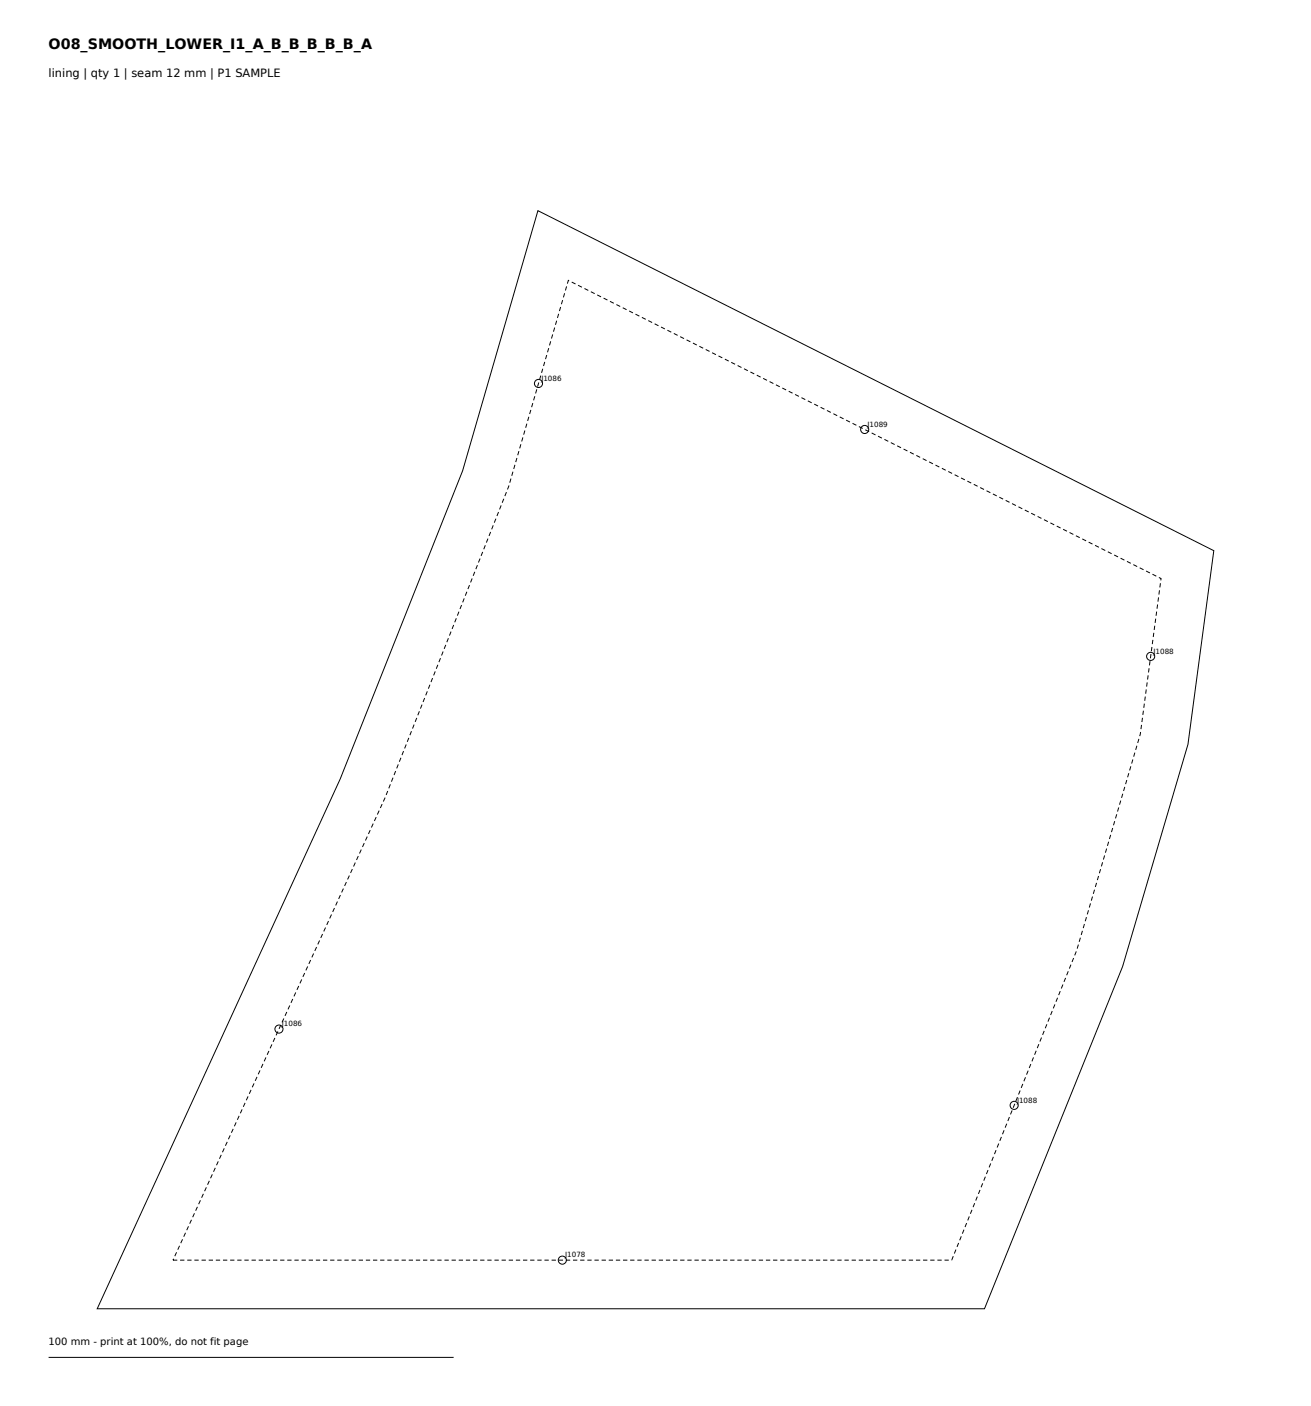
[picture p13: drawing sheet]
<svg xmlns="http://www.w3.org/2000/svg" width="324mm" height="347mm" viewBox="0 0 324 347" stroke-linecap="round" stroke-linejoin="round" font-family="sans-serif">
<defs><g id="words">
<text font-size="3.5" x="12" y="12">O08_SMOOTH_LOWER_I1_A_B_B_B_B_B_A</text>
<text font-size="2.8" x="12" y="19">lining | qty 1 | seam 12 mm | P1 SAMPLE</text>
<text font-size="2.5" x="12" y="332">100 mm - print at 100%, do not fit page</text>
<g font-size="1.8">
<text x="133.7" y="93.9">J1086</text>
<text x="214.2" y="105.3">J1089</text>
<text x="284.8" y="161.3">J1088</text>
<text x="69.6" y="253.3">J1086</text>
<text x="251.1" y="272.1">J1088</text>
<text x="139.5" y="310.3">J1078</text>
</g>
</g></defs>
<g fill="none" stroke="#000" stroke-width=".25">
<path d="M132.8 52l166.9 83.9-6.4 47.8-16.1 54.9-34.1 84.4h-219.1l60-130.8 30.2-76zM12 335h100"/>
<circle cx="133" cy="94.7" r="1"/>
<circle cx="213.5" cy="106" r="1"/>
<circle cx="284.1" cy="162" r="1"/>
<circle cx="68.9" cy="254" r="1"/>
<circle cx="250.4" cy="272.8" r="1"/>
<circle cx="138.8" cy="311" r="1"/>
</g>
<path d="M140.3 69.2l146.4 73.6-5.2 38.4-15.7 53.4-30.8 76.4h-192.3l52.3-114 30.6-76.9z" fill="none" stroke="#000" stroke-width=".25" stroke-dasharray="1.1 .7" stroke-linecap="butt"/>
<use href="#words"/>
</svg>
